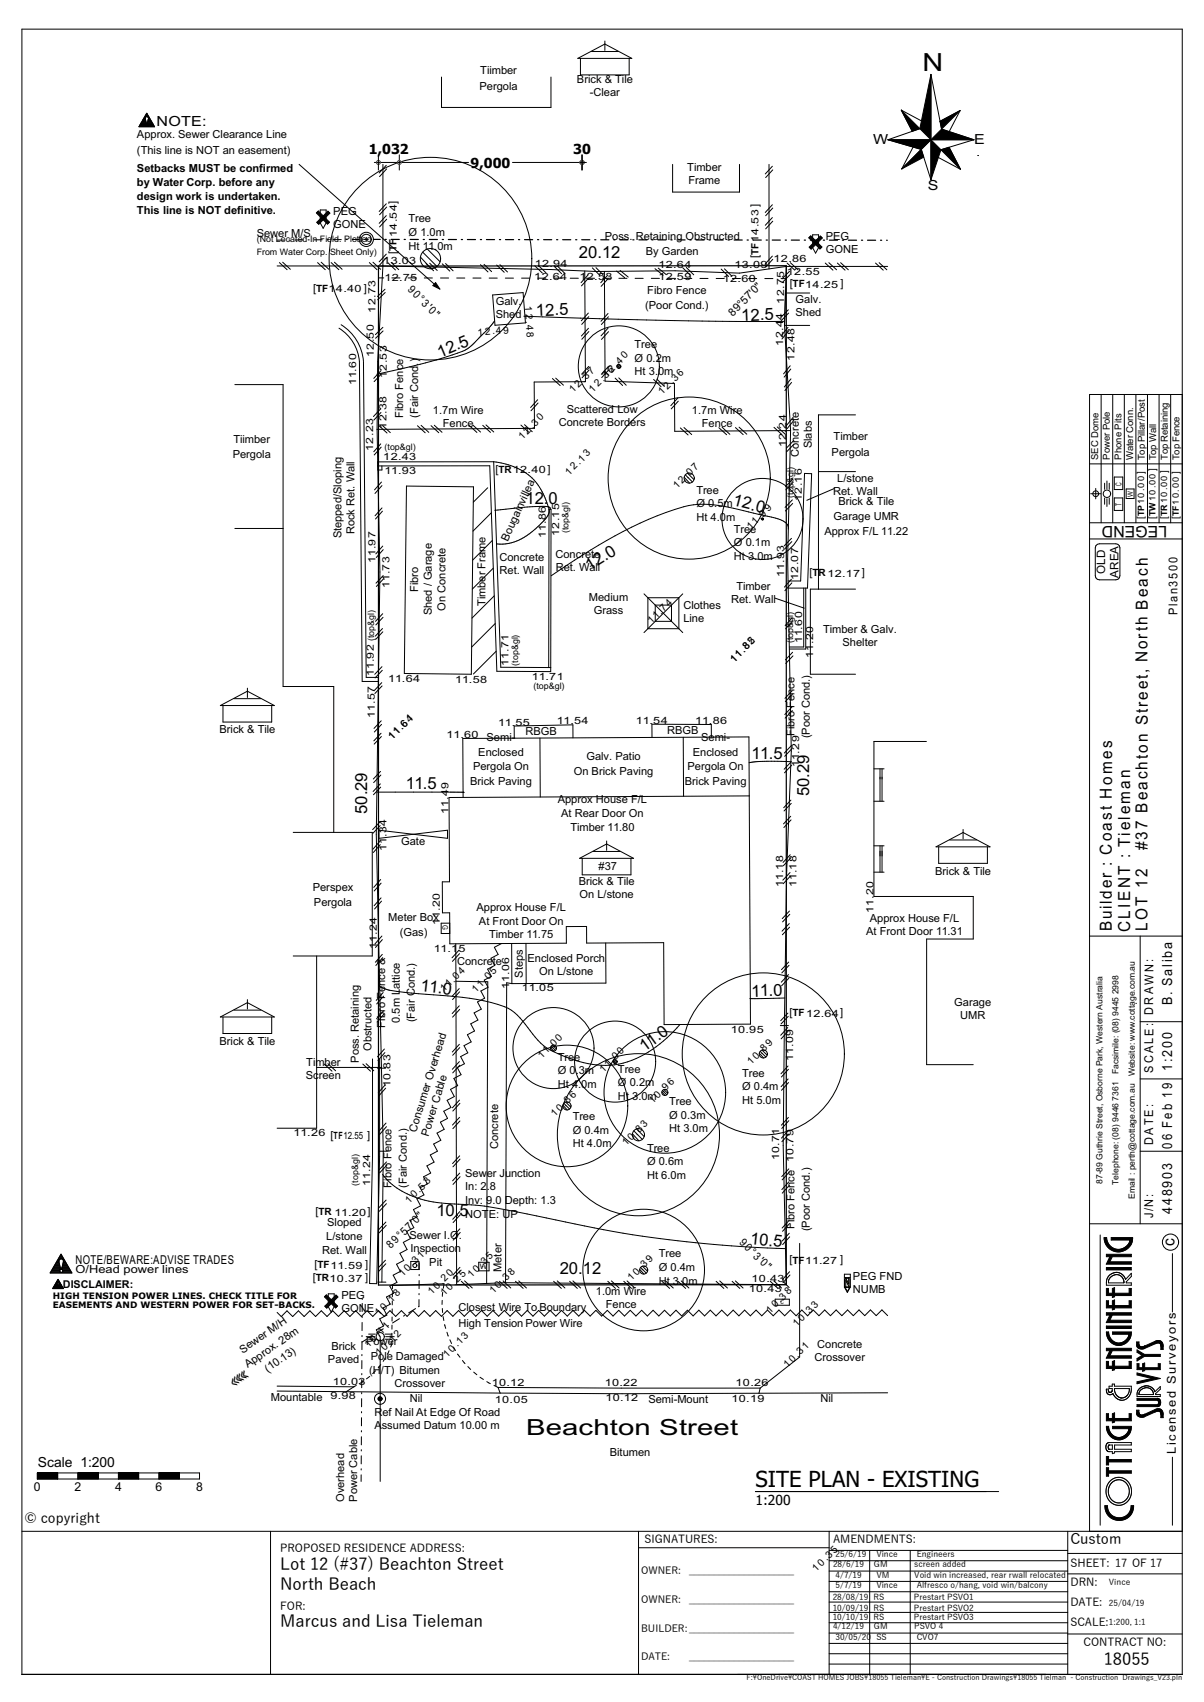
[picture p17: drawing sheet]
<svg xmlns="http://www.w3.org/2000/svg" width="297mm" height="420mm" viewBox="0 0 297 420" stroke-linecap="round" stroke-linejoin="round" font-family="sans-serif">
<defs><g id="words">
<text font-size="6.2" x="227.6" y="17.5">N</text>
<g font-size="5.5">
<text x="129.8" y="354.2">Beachton Street</text>
<text x="186.3" y="366.9">SITE PLAN - EXISTING</text>
</g>
<text font-size="4.6" x="59.5" y="337.9" transform="rotate(145 59.5 337.9)">&gt;&gt;&gt;</text>
<g font-size="4.1">
<text x="142.8" y="63.8">20.12</text>
<text x="132.3" y="78" transform="rotate(-3 132.3 78)">12.5</text>
<text x="183" y="79.2" transform="rotate(-3 183 79.2)">12.5</text>
<text x="108.6" y="88.3" transform="rotate(-23 108.6 88.3)">12.5</text>
<text x="129.6" y="124.5">12.0</text>
<text x="180.6" y="124.6" transform="rotate(14 180.6 124.6)">12.0</text>
<text x="145.4" y="140.8" transform="rotate(-31 145.4 140.8)">12.0</text>
<text x="185.4" y="187.2">11.5</text>
<text x="100.1" y="194.8">11.5</text>
<text x="199.6" y="196.4" transform="rotate(-90 199.6 196.4)">50.29</text>
<text x="90.5" y="200.8" transform="rotate(-90 90.5 200.8)">50.29</text>
<text x="283.1" y="209.8" transform="rotate(-90 283.1 209.8)">#37 Beachton Street, North Beach</text>
<text x="274.3" y="229.9" transform="rotate(-90 274.3 229.9)">Builder : Coast Homes</text>
<text x="278.8" y="230" transform="rotate(-90 278.8 230)">CLIENT : Tieleman</text>
<text x="283.1" y="229.8" transform="rotate(-90 283.1 229.8)">LOT 12</text>
<text x="103.7" y="244.6" transform="rotate(6 103.7 244.6)">11.0</text>
<text x="185.4" y="245.9" transform="rotate(-2 185.4 245.9)">11.0</text>
<text x="159" y="259.5" transform="rotate(-36 159 259.5)">11.0</text>
<text x="107.6" y="300.1" transform="rotate(1 107.6 300.1)">10.5</text>
<text x="185" y="307" transform="rotate(6 185 307)">10.5</text>
<text x="289.7" y="307.6" transform="rotate(-90 289.7 307.6)">c</text>
<text x="138.1" y="314.4">20.12</text>
<text x="69.1" y="387.5">Lot 12 (#37) Beachton Street</text>
<text x="69.1" y="392.4">North Beach</text>
<text x="69.1" y="401.6">Marcus and Lisa Tieleman</text>
<text x="272.3" y="411">18055</text>
</g>
<text font-size="3.9" x="287.9" y="129.8" transform="rotate(180 287.9 129.8)">LEGEND</text>
<text font-size="3.6" x="264" y="381">Custom</text>
<g font-size="3.4">
<text x="38.6" y="31">NOTE:</text>
<text x="215.4" y="35.6">W</text>
<text x="240.3" y="35.6">E</text>
<text x="91" y="38">1,032</text>
<text x="116.1" y="41.3">9,000</text>
<text x="141.4" y="38">30</text>
<text x="228.8" y="46.9">S</text>
<text x="289.2" y="248.1" transform="rotate(-90 289.2 248.1)">B . Saliba</text>
<text x="289.2" y="264.2" transform="rotate(-90 289.2 264.2)">1:200</text>
<text x="289.2" y="283.5" transform="rotate(-90 289.2 283.5)">06 Feb 19</text>
<text x="289.2" y="299.7" transform="rotate(-90 289.2 299.7)">448903</text>
<text x="9.4" y="361.9">Scale 1:200</text>
<text x="186.3" y="371.5">1:200</text>
<text x="6" y="375.8">© copyright</text>
</g>
<g font-size="3">
<text x="290.5" y="151.8" transform="rotate(-90 290.5 151.8)">Plan3500</text>
<text x="284.5" y="250.5" transform="rotate(-90 284.5 250.5)">D R A W N :</text>
<text x="284.5" y="264.7" transform="rotate(-90 284.5 264.7)">S C A L E :</text>
<text x="284.5" y="282.4" transform="rotate(-90 284.5 282.4)">DATE:</text>
<text x="284.5" y="300.5" transform="rotate(-90 284.5 300.5)">J/N :</text>
<text x="18.6" y="311.8">NOTE/BEWARE:ADVISE TRADES</text>
<text x="290" y="358.8" transform="rotate(-90 290 358.8)">Licensed Surveyors</text>
<text x="8.4" y="368">0</text>
<text x="18.4" y="368">2</text>
<text x="28.4" y="368">4</text>
<text x="38.4" y="368">6</text>
<text x="48.4" y="368">8</text>
</g>
<g font-size="2.9">
<text x="272.6" y="141.6" transform="rotate(-90 272.6 141.6)">OLD</text>
<text x="275.9" y="142.5" transform="rotate(-90 275.9 142.5)">AREA</text>
</g>
<g font-size="2.7">
<text x="118.3" y="22.1">Pergola</text>
<text x="118.5" y="18.4">Tiimber</text>
<text x="142.3" y="20.4">Brick &amp; Tile</text>
<text x="145.5" y="23.6">-Clear</text>
<text x="33.8" y="34.1">Approx. Sewer Clearance Line</text>
<text x="33.8" y="37.9">(This line is NOT an easement)</text>
<text x="33.8" y="42.4">Setbacks MUST be confirmed</text>
<text x="33.8" y="45.9">by Water Corp. before any</text>
<text x="169.5" y="42.3">Timber</text>
<text x="169.8" y="45.4">Frame</text>
<text x="33.8" y="49.3">design work is undertaken.</text>
<text x="33.8" y="52.8">This line is NOT definitive.</text>
<text x="82.2" y="53.1">PEG</text>
<text x="63.3" y="58.4">Sewer M/S</text>
<text x="82.2" y="56.3">GONE</text>
<text x="100.8" y="54.8">Tree</text>
<text x="100.8" y="58.2">Ø 1.0m</text>
<text x="149.2" y="59.2">Poss. Retaining Obstructed</text>
<text x="203.7" y="59.2">PEG</text>
<text x="97.8" y="62.7" transform="rotate(-90 97.8 62.7)">[TF</text>
<text x="100.8" y="61.6">Ht 11.0m</text>
<text x="159.3" y="63">By Garden</text>
<text x="187.1" y="63.7" transform="rotate(-90 187.1 63.7)">[TF14.53 ]</text>
<text x="203.7" y="62.4">GONE</text>
<text x="77.3" y="72">[TF14.40 ]</text>
<text x="100.4" y="71.6" transform="rotate(45 100.4 71.6)">90°3'0&quot;</text>
<text x="194.8" y="70.9">[TF14.25 ]</text>
<text x="122.3" y="75.4">Galv.</text>
<text x="159.1" y="76.2">(Poor Cond.)</text>
<text x="159.7" y="72.4">Fibro Fence</text>
<text x="196.2" y="74.8">Galv.</text>
<text x="122.3" y="78.6">Shed</text>
<text x="180.8" y="78.1" transform="rotate(-45 180.8 78.1)">89°57'0&quot;</text>
<text x="196.3" y="78">Shed</text>
<text x="156.5" y="85.9">Tree</text>
<text x="156.5" y="89.3">Ø 0.2m</text>
<text x="156.5" y="92.6">Ht 3.0m</text>
<text x="139.8" y="101.9">Scattered Low</text>
<text x="99.4" y="103.1" transform="rotate(-90 99.4 103.1)">Fibro Fence</text>
<text x="103.2" y="103.1" transform="rotate(-90 103.2 103.1)">(Fair Cond.)</text>
<text x="106.8" y="102.3">1.7m Wire</text>
<text x="109.2" y="105.4">Fence</text>
<text x="137.8" y="105.1">Concrete Borders</text>
<text x="170.7" y="102.3">1.7m Wire</text>
<text x="173.1" y="105.4">Fence</text>
<text x="57.4" y="112.9">Pergola</text>
<text x="57.6" y="109.2">Tiimber</text>
<text x="197.1" y="112.8" transform="rotate(-90 197.1 112.8)">Concrete</text>
<text x="200.3" y="110.7" transform="rotate(-90 200.3 110.7)">Slabs</text>
<text x="205.1" y="112.4">Pergola</text>
<text x="205.6" y="108.7">Timber</text>
<text x="122.2" y="116.7">[TR12.40]</text>
<text x="206.5" y="118.9">L/stone</text>
<text x="171.8" y="121.8">Tree</text>
<text x="171.8" y="125.2">Ø 0.5m</text>
<text x="205.5" y="122">Ret. Wall</text>
<text x="206.8" y="124.7">Brick &amp; Tile</text>
<text x="87.4" y="131.9" transform="rotate(-90 87.4 131.9)">Rock Ret. Wall</text>
<text x="171.8" y="128.5">Ht 4.0m</text>
<text x="181" y="131.4">Tree</text>
<text x="203.3" y="132">Approx F/L 11.22</text>
<text x="205.6" y="128.3">Garage UMR</text>
<text x="84.3" y="132.9" transform="rotate(-90 84.3 132.9)">Stepped/Sloping</text>
<text x="125.3" y="133.6" transform="rotate(-66 125.3 133.6)">Bougainvillea</text>
<text x="137" y="137.8">Concrete</text>
<text x="181" y="134.8">Ø 0.1m</text>
<text x="123.2" y="138.5">Concrete</text>
<text x="123.2" y="141.7">Ret. Wall</text>
<text x="137.1" y="141">Ret. Wall</text>
<text x="181" y="138.2">Ht 3.0m</text>
<text x="199.7" y="142">[TR12.17]</text>
<text x="103.1" y="146.1" transform="rotate(-90 103.1 146.1)">Fibro</text>
<text x="119.8" y="149.6" transform="rotate(-90 119.8 149.6)">Timber Frame</text>
<text x="145.2" y="148.4">Medium</text>
<text x="180.3" y="148.8">Ret. Wall</text>
<text x="181.6" y="145.7">Timber</text>
<text x="106.5" y="151.9" transform="rotate(-90 106.5 151.9)">Shed / Garage</text>
<text x="109.9" y="150.7" transform="rotate(-90 109.9 150.7)">On Concrete</text>
<text x="146.5" y="151.5">Grass</text>
<text x="168.6" y="150.3">Clothes</text>
<text x="168.6" y="153.5">Line</text>
<text x="203.1" y="156.1">Timber &amp; Galv.</text>
<text x="207.8" y="159.3">Shelter</text>
<text x="54.1" y="180.9">Brick &amp; Tile</text>
<text x="120" y="182.9">Semi-</text>
<text x="129.6" y="181.5">RBGB</text>
<text x="164.5" y="181.2">RBGB</text>
<text x="173" y="182.9">Semi-</text>
<text x="196" y="181.7" transform="rotate(-90 196 181.7)">Fibro Fence</text>
<text x="199.7" y="182.2" transform="rotate(-90 199.7 182.2)">(Poor Cond.)</text>
<text x="116.7" y="190.1">Pergola On</text>
<text x="118" y="186.5">Enclosed</text>
<text x="141.5" y="191.3">On Brick Paving</text>
<text x="144.6" y="187.5">Galv. Patio</text>
<text x="169.6" y="190.1">Pergola On</text>
<text x="170.9" y="186.5">Enclosed</text>
<text x="116" y="193.8">Brick Paving</text>
<text x="168.9" y="193.8">Brick Paving</text>
<text x="137.6" y="198.3">Approx House F/L</text>
<text x="138.4" y="201.6">At Rear Door On</text>
<text x="99" y="208.5">Gate</text>
<text x="140.7" y="205">Timber 11.80</text>
<text x="147.7" y="214.8">#37</text>
<text x="230.7" y="215.8">Brick &amp; Tile</text>
<text x="77.2" y="220">Perspex</text>
<text x="142.8" y="218.3">Brick &amp; Tile</text>
<text x="142.9" y="221.5">On L/stone</text>
<text x="77.5" y="223.7">Pergola</text>
<text x="95.8" y="227.2">Meter Box</text>
<text x="117.6" y="224.8">Approx House F/L</text>
<text x="214.6" y="227.6">Approx House F/L</text>
<text x="98.6" y="231">(Gas)</text>
<text x="118.1" y="228.2">At Front Door On</text>
<text x="120.7" y="231.5">Timber 11.75</text>
<text x="213.7" y="230.8">At Front Door 11.31</text>
<text x="112.8" y="238.2">Concrete</text>
<text x="130.1" y="237.5">Enclosed Porch</text>
<text x="129" y="241.2" transform="rotate(-90 129 241.2)">Steps</text>
<text x="133" y="240.6">On L/stone</text>
<text x="194.8" y="250.8">[TF12.64]</text>
<text x="235.4" y="248.2">Garage</text>
<text x="236.8" y="251.4">UMR</text>
<text x="280.4" y="248" transform="rotate(-90 280.4 248)">.</text>
<text x="54.1" y="257.8">Brick &amp; Tile</text>
<text x="95" y="253.6" transform="rotate(-90 95 253.6)">Fibro Fence &amp;</text>
<text x="98.6" y="252.4" transform="rotate(-90 98.6 252.4)">0.5m Lattice</text>
<text x="102.3" y="252.3" transform="rotate(-90 102.3 252.3)">(Fair Cond.)</text>
<text x="75.6" y="263">Timber</text>
<text x="88.5" y="262.3" transform="rotate(-90 88.5 262.3)">Poss. Retaining</text>
<text x="91.7" y="259.4" transform="rotate(-90 91.7 259.4)">Obstructed</text>
<text x="137.6" y="261.7">Tree</text>
<text x="75.4" y="266.2">Screen</text>
<text x="137.6" y="265.1">Ø 0.3m</text>
<text x="137.6" y="268.5">Ht 4.0m</text>
<text x="152.4" y="264.7">Tree</text>
<text x="152.4" y="268.1">Ø 0.2m</text>
<text x="183.1" y="265.7">Tree</text>
<text x="183.1" y="269.1">Ø 0.4m</text>
<text x="152.4" y="271.5">Ht 3.0m</text>
<text x="165.1" y="272.7">Tree</text>
<text x="183.1" y="272.5">Ht 5.0m</text>
<text x="102.6" y="279.5" transform="rotate(-73 102.6 279.5)">Consumer Overhead</text>
<text x="105.7" y="280.5" transform="rotate(-73 105.7 280.5)">Power Cable</text>
<text x="141.3" y="276.4">Tree</text>
<text x="141.3" y="279.7">Ø 0.4m</text>
<text x="165.1" y="276.1">Ø 0.3m</text>
<text x="165.1" y="279.4">Ht 3.0m</text>
<text x="122.9" y="283.6" transform="rotate(-90 122.9 283.6)">Concrete</text>
<text x="141.3" y="283.1">Ht 4.0m</text>
<text x="159.6" y="284.2">Tree</text>
<text x="159.6" y="287.6">Ø 0.6m</text>
<text x="96.6" y="293.1" transform="rotate(-90 96.6 293.1)">Fibro Fence</text>
<text x="100.3" y="293.1" transform="rotate(-90 100.3 293.1)">(Fair Cond.)</text>
<text x="114.7" y="290.3">Sewer Junction</text>
<text x="114.7" y="293.8">In: 2.8</text>
<text x="159.6" y="290.9">Ht 6.0m</text>
<text x="77.8" y="299.7">[TR 11.20]</text>
<text x="114.7" y="297.2">Inv: 9.0 Depth: 1.3</text>
<text x="80.5" y="306">L/stone</text>
<text x="80.7" y="302.6">Sloped</text>
<text x="101" y="305.7">Sewer I.O.</text>
<text x="114.7" y="300.6">NOTE: UP</text>
<text x="196" y="303.3" transform="rotate(-90 196 303.3)">Fibro Fence</text>
<text x="199.7" y="303.8" transform="rotate(-90 199.7 303.8)">(Poor Cond.)</text>
<text x="79.5" y="309.3">Ret. Wall</text>
<text x="96.4" y="308.3" transform="rotate(-45 96.4 308.3)">89°57'0&quot;</text>
<text x="101.3" y="309.1">Inspection</text>
<text x="162.5" y="310.2">Tree</text>
<text x="182.2" y="306.7" transform="rotate(45 182.2 306.7)">90°3'0&quot;</text>
<text x="194.8" y="311.8">[TF11.27 ]</text>
<text x="15.5" y="317.8">DISCLAIMER:</text>
<text x="18.6" y="314.1">O/Head power lines</text>
<text x="77.2" y="316.2">[TR10.37 ]</text>
<text x="77.6" y="312.9">[TF11.59 ]</text>
<text x="105.9" y="312.4">Pit</text>
<text x="123.7" y="313.9" transform="rotate(-90 123.7 313.9)">Meter</text>
<text x="162.5" y="313.6">Ø 0.4m</text>
<text x="162.5" y="317">Ht 3.0m</text>
<text x="210.4" y="315.8">PEG FND</text>
<text x="84.2" y="320.5">PEG</text>
<text x="84.2" y="323.7">GONE</text>
<text x="113.1" y="323.6">Closest Wire To Boundary</text>
<text x="147" y="319.5">1.0m Wire</text>
<text x="149.4" y="322.7">Fence</text>
<text x="210.4" y="319">NUMB</text>
<text x="113.1" y="327.4">High Tension Power Wire</text>
<text x="59.9" y="334" transform="rotate(-35 59.9 334)">Sewer M/H</text>
<text x="81.7" y="333.2">Brick</text>
<text x="90.4" y="331.8">Power</text>
<text x="91.5" y="335.5">Pole Damaged</text>
<text x="200.9" y="335.9">Crossover</text>
<text x="201.6" y="332.7">Concrete</text>
<text x="61.1" y="337.6" transform="rotate(-35 61.1 337.6)">Approx. 28m</text>
<text x="66" y="338.7" transform="rotate(-35 66 338.7)">(10.13)</text>
<text x="80.9" y="336.3">Paved</text>
<text x="91.1" y="339.1">(H</text>
<text x="94" y="339.1">/T) Bitumen</text>
<text x="66.8" y="345.6">Mountable</text>
<text x="97.3" y="342.3">Crossover</text>
<text x="101.1" y="345.9">Nil</text>
<text x="159.9" y="346.3">Semi-Mount</text>
<text x="202.4" y="345.9">Nil</text>
<text x="92.3" y="349.4">Ref Nail At Edge Of Road</text>
<text x="92.3" y="352.6">Assumed Datum 10.00 m</text>
<text x="150.4" y="359.3">Bitumen</text>
<text x="84.9" y="370.6" transform="rotate(-90 84.9 370.6)">Overhead</text>
<text x="88.1" y="370.6" transform="rotate(-90 88.1 370.6)">Power Cable</text>
<text x="69.1" y="383">PROPOSED RESIDENCE ADDRESS:</text>
<text x="159" y="380.8">SIGNATURES:</text>
<text x="205.5" y="380.7">AMENDMENTS:</text>
<text x="264" y="386.8">SHEET: 17 OF 17</text>
<text x="264" y="391.3">DRN:</text>
<text x="69.1" y="397.2">FOR:</text>
<text x="264" y="401.2">SCALE:</text>
<text x="264" y="396.2">DATE:</text>
<text x="267.3" y="406.2">CONTRACT NO:</text>
</g>
<g font-size="2.5">
<text x="97.9" y="58.5" transform="rotate(-90 97.9 58.5)">14.54]</text>
<text x="94.5" y="65.2">13.03</text>
<text x="131.9" y="65.8">12.94</text>
<text x="190.8" y="64.7">12.86</text>
<text x="94.8" y="69.3">12.75</text>
<text x="131.8" y="69.1">12.64</text>
<text x="143" y="69.1">12.53</text>
<text x="162.4" y="69">12.59</text>
<text x="162.4" y="66.1">12.64</text>
<text x="178.3" y="69.5">12.60</text>
<text x="181.2" y="66.2">13.09</text>
<text x="194.1" y="67.9">12.55</text>
<text x="92.6" y="77.2" transform="rotate(-90 92.6 77.2)">12.73</text>
<text x="129.5" y="75.6" transform="rotate(87 129.5 75.6)">1 2 .4 8</text>
<text x="193.5" y="74.9" transform="rotate(-90 193.5 74.9)">12.75</text>
<text x="117.8" y="82.8" transform="rotate(-4 117.8 82.8)">1 2 .4 9</text>
<text x="92.2" y="88.1" transform="rotate(-90 92.2 88.1)">12.50</text>
<text x="193.2" y="85.3" transform="rotate(-90 193.2 85.3)">12.44</text>
<text x="196" y="89" transform="rotate(-90 196 89)">12.48</text>
<text x="87.8" y="95.1" transform="rotate(-90 87.8 95.1)">11.60</text>
<text x="95.5" y="93.3" transform="rotate(-90 95.5 93.3)">12.53</text>
<text x="149.7" y="93.2" transform="rotate(-45 149.7 93.2)">1 2 .4 0</text>
<text x="141.4" y="97" transform="rotate(-45 141.4 97)">1 2 .3 7</text>
<text x="146.3" y="96.9" transform="rotate(-45 146.3 96.9)">1 2 .3 6</text>
<text x="163.4" y="97.4" transform="rotate(-45 163.4 97.4)">1 2 .3 6</text>
<text x="95.3" y="105.8" transform="rotate(-90 95.3 105.8)">12.38</text>
<text x="92.1" y="111.3" transform="rotate(-90 92.1 111.3)">12.23</text>
<text x="94.6" y="113.4">12.43</text>
<text x="128.8" y="108.5" transform="rotate(-45 128.8 108.5)">1 2 .3 0</text>
<text x="193.9" y="110.4" transform="rotate(-90 193.9 110.4)">12.24</text>
<text x="94.8" y="117">11.93</text>
<text x="140.4" y="117.4" transform="rotate(-45 140.4 117.4)">1 2 .1 3</text>
<text x="167" y="120.8" transform="rotate(-45 167 120.8)">1 2 .0 7</text>
<text x="197.8" y="123.7" transform="rotate(-90 197.8 123.7)">12.16</text>
<text x="185.2" y="130.8" transform="rotate(-45 185.2 130.8)">11.9 9</text>
<text x="134.7" y="132.7" transform="rotate(-90 134.7 132.7)">11.86</text>
<text x="137.9" y="132.3" transform="rotate(-90 137.9 132.3)">12.15</text>
<text x="92.6" y="139" transform="rotate(-90 92.6 139)">11.97</text>
<text x="193.4" y="142.3" transform="rotate(-90 193.4 142.3)">11.93</text>
<text x="196.9" y="143.2" transform="rotate(-90 196.9 143.2)">12.07</text>
<text x="96.1" y="145.1" transform="rotate(-90 96.1 145.1)">11.73</text>
<text x="160.7" y="154" transform="rotate(-45 160.7 154)">11.7 4</text>
<text x="197.9" y="158.8" transform="rotate(-90 197.9 158.8)">11.60</text>
<text x="92.2" y="166.9" transform="rotate(-90 92.2 166.9)">11.92</text>
<text x="125.5" y="164.3" transform="rotate(-90 125.5 164.3)">11.71</text>
<text x="131.2" y="167.8">11.71</text>
<text x="181.1" y="163.6" transform="rotate(-45 181.1 163.6)">11.8 2</text>
<text x="181.2" y="163.5" transform="rotate(-45 181.2 163.5)">11.8 5</text>
<text x="200.6" y="162.3" transform="rotate(-90 200.6 162.3)">11.20</text>
<text x="95.8" y="168.4">11.64</text>
<text x="112.3" y="168.6">11.58</text>
<text x="92.5" y="177.1" transform="rotate(-90 92.5 177.1)">11.57</text>
<text x="122.9" y="179">11.55</text>
<text x="137.3" y="178.7">11.54</text>
<text x="156.8" y="178.6">11.54</text>
<text x="171.5" y="178.7">11.86</text>
<text x="96.7" y="182.7" transform="rotate(-45 96.7 182.7)">11 .6 4</text>
<text x="96.8" y="182.6" transform="rotate(-45 96.8 182.6)">11.6 1</text>
<text x="110.2" y="182.1">11.60</text>
<text x="197.1" y="189.4" transform="rotate(-90 197.1 189.4)">11.29</text>
<text x="110.6" y="200.8" transform="rotate(-90 110.6 200.8)">11.49</text>
<text x="95.3" y="209.9" transform="rotate(-90 95.3 209.9)">11.34</text>
<text x="193.2" y="218.9" transform="rotate(-90 193.2 218.9)">11.18</text>
<text x="196.5" y="218.9" transform="rotate(-90 196.5 218.9)">11.18</text>
<text x="215.4" y="225.2" transform="rotate(-90 215.4 225.2)">11.20</text>
<text x="108.5" y="228.2" transform="rotate(-90 108.5 228.2)">11.20</text>
<text x="93" y="234.1" transform="rotate(-90 93 234.1)">11.24</text>
<text x="107" y="234.9">11.15</text>
<text x="109.6" y="244.9" transform="rotate(-45 109.6 244.9)">11.0 4</text>
<text x="117.4" y="245" transform="rotate(-45 117.4 245)">11.0 5</text>
<text x="125.6" y="244" transform="rotate(-90 125.6 244)">11.06</text>
<text x="128.7" y="244.6">11.05</text>
<text x="180.3" y="255">10.95</text>
<text x="133.6" y="261.4" transform="rotate(-45 133.6 261.4)">11.0 0</text>
<text x="185.3" y="262.9" transform="rotate(-45 185.3 262.9)">1 0 .8 9</text>
<text x="195.7" y="261.8" transform="rotate(-90 195.7 261.8)">11.09</text>
<text x="96.3" y="268.3" transform="rotate(-90 96.3 268.3)">10.83</text>
<text x="148.8" y="264.7" transform="rotate(-45 148.8 264.7)">11.0 0</text>
<text x="136.9" y="275.7" transform="rotate(-45 136.9 275.7)">1 0 .8 6</text>
<text x="161" y="272.4" transform="rotate(-45 161 272.4)">1 0 .9 6</text>
<text x="72.4" y="280.4">11.26 [TF</text>
<text x="84.7" y="281.1">12.55 ]</text>
<text x="154.5" y="282.8" transform="rotate(-45 154.5 282.8)">1 0 .8 3</text>
<text x="192.2" y="286.4" transform="rotate(-90 192.2 286.4)">10.71</text>
<text x="195.7" y="286.8" transform="rotate(-90 195.7 286.8)">10.79</text>
<text x="91.3" y="292.7" transform="rotate(-90 91.3 292.7)">11.24</text>
<text x="100.9" y="297" transform="rotate(-45 100.9 297)">1 0 .5 3</text>
<text x="99.3" y="315.1" transform="rotate(-45 99.3 315.1)">1 0 .3 1</text>
<text x="116.3" y="315.4" transform="rotate(-45 116.3 315.4)">1 0 .3 5</text>
<text x="155.8" y="316.2" transform="rotate(-45 155.8 316.2)">1 0 .3 9</text>
<text x="185.4" y="316.3">10.43</text>
<text x="106.5" y="319.6" transform="rotate(-45 106.5 319.6)">1 0 .2 0</text>
<text x="109.6" y="319.8" transform="rotate(-45 109.6 319.8)">1 0 .2 5</text>
<text x="121.7" y="319.3" transform="rotate(-45 121.7 319.3)">1 0 .3 8</text>
<text x="184.7" y="318.9">10.43</text>
<text x="93.4" y="324.7" transform="rotate(-45 93.4 324.7)">1 0 .1 8</text>
<text x="190" y="324.2" transform="rotate(-45 190 324.2)">1 0 .3 8</text>
<text x="196.5" y="327.5" transform="rotate(-45 196.5 327.5)">1 0 .3 3</text>
<text x="90.9" y="332.6" transform="rotate(-45 90.9 332.6)">1 0 .11</text>
<text x="93.6" y="334.6" transform="rotate(-45 93.6 334.6)">1 0 .1 2</text>
<text x="110.3" y="335.1" transform="rotate(-45 110.3 335.1)">1 0 .1 3</text>
<text x="82.1" y="341.8">10.03</text>
<text x="194.3" y="337.7" transform="rotate(-45 194.3 337.7)">1 0 .3 1</text>
<text x="81.5" y="345.3">9.98</text>
<text x="121.3" y="342">10.12</text>
<text x="122.1" y="346.1">10.05</text>
<text x="149.2" y="342">10.22</text>
<text x="149.3" y="345.8">10.12</text>
<text x="180.4" y="345.9">10.19</text>
<text x="181.4" y="342.1">10.26</text>
<text x="158.2" y="388.3">OWNER:</text>
<text x="170" y="388.3">_____________________</text>
<text x="201.4" y="387.9" transform="rotate(-45 201.4 387.9)">1 0 .3 5</text>
<text x="158.2" y="395.6">OWNER:</text>
<text x="170" y="395.6">_____________________</text>
<text x="158.2" y="402.6">BUILDER:_____________________</text>
<text x="158.2" y="409.7">DATE:</text>
<text x="170" y="409.7">_____________________</text>
</g>
<g font-size="2.4">
<text x="270.9" y="113.5" transform="rotate(-90 270.9 113.5)">SEC Dome</text>
<text x="273.8" y="113.4" transform="rotate(-90 273.8 113.4)">Power Pole</text>
<text x="276.6" y="113.4" transform="rotate(-90 276.6 113.4)">Phone Pits</text>
<text x="279.5" y="113.6" transform="rotate(-90 279.5 113.6)">Water Conn.</text>
<text x="282.4" y="113.6" transform="rotate(-90 282.4 113.6)">Top Pillar/Post</text>
<text x="285.2" y="113.6" transform="rotate(-90 285.2 113.6)">Top Wall</text>
<text x="288.1" y="113.6" transform="rotate(-90 288.1 113.6)">Top Retaining</text>
<text x="290.9" y="113.6" transform="rotate(-90 290.9 113.6)">Top Fence</text>
<text x="282.2" y="128" transform="rotate(-90 282.2 128)">[TP10.00 ]</text>
<text x="285" y="128" transform="rotate(-90 285 128)">[TW10.00 ]</text>
<text x="287.9" y="128" transform="rotate(-90 287.9 128)">[TR10.00 ]</text>
<text x="290.8" y="128" transform="rotate(-90 290.8 128)">[TF10.00 ]</text>
</g>
<g font-size="2.2">
<text x="63.3" y="59.8">(Not Located In Field. Plotted</text>
<text x="63.3" y="62.8">From Water Corp. Sheet Only)</text>
<text x="94.9" y="111">(top&amp;gl)</text>
<text x="195.8" y="122.9" transform="rotate(-90 195.8 122.9)">(top&amp;gl)</text>
<text x="140.2" y="131.6" transform="rotate(-90 140.2 131.6)">(top&amp;gl)</text>
<text x="92.3" y="158.2" transform="rotate(-90 92.3 158.2)">(top&amp;gl)</text>
<text x="195.7" y="158.8" transform="rotate(-90 195.7 158.8)">(top&amp;gl)</text>
<text x="127.8" y="164.3" transform="rotate(-90 127.8 164.3)">(top&amp;gl)</text>
<text x="131.6" y="170">(top&amp;gl)</text>
<text x="88.3" y="292.5" transform="rotate(-90 88.3 292.5)">(top&amp;gl)</text>
<text x="13" y="320.5">HIGH TENSION POWER LINES. CHECK TITLE FOR</text>
<text x="13" y="322.8">EASEMENTS AND WESTERN POWER FOR SET-BACKS.</text>
</g>
<g font-size="2.1">
<text x="275.9" y="265.1" transform="rotate(-90 275.9 265.1)">Facsimile: (08) 9445 2998</text>
<text x="279.9" y="265.6" transform="rotate(-90 279.9 265.6)">Website: www.cottage.com.au</text>
<text x="271.9" y="292.2" transform="rotate(-90 271.9 292.2)">87-89 Guthrie Street, Osborne Park, Western Australia</text>
<text x="275.9" y="292.4" transform="rotate(-90 275.9 292.4)">Telephone: (08) 9446 7361</text>
<text x="279.9" y="295.9" transform="rotate(-90 279.9 295.9)">Email : perth@cottage.com.au</text>
<text x="205.5" y="386.7">28/6/19</text>
<text x="206.1" y="384.2">25/6/19</text>
<text x="206.1" y="389.3">4/7/19</text>
<text x="215.6" y="386.7">GM</text>
<text x="216.2" y="384.2">Vince</text>
<text x="216.2" y="389.3">VM</text>
<text x="225.5" y="386.7">screen added</text>
<text x="225.5" y="389.3">Void win increased, rear rwall relocated</text>
<text x="226.1" y="384.2">Engineers</text>
<text x="205.4" y="394.8">28/08/19</text>
<text x="206.1" y="391.8">5/7/19</text>
<text x="215.5" y="394.8">RS</text>
<text x="216.2" y="391.8">Vince</text>
<text x="225.4" y="394.8">Prestart PSVO1</text>
<text x="226.1" y="391.8">Alfresco o/hang, void win/balcony</text>
<text x="273.5" y="391.2">Vince</text>
<text x="205.4" y="397.5">10/09/19</text>
<text x="205.4" y="399.9">10/10/19</text>
<text x="215.5" y="397.5">RS</text>
<text x="215.5" y="399.9">RS</text>
<text x="225.4" y="397.5">Prestart PSVO2</text>
<text x="225.4" y="399.9">Prestart PSVO3</text>
<text x="273.5" y="396.3">25/04/19</text>
<text x="273.5" y="401">1:200, 1:1</text>
<text x="205.5" y="402">4/12/19</text>
<text x="206.1" y="404.6">30/05/20</text>
<text x="215.6" y="402">GM</text>
<text x="216.2" y="404.6">SS</text>
<text x="225.5" y="402">PSVO 4</text>
<text x="226.1" y="404.6">CVO7</text>
</g>
<g font-size="2">
<text x="276.6" y="119.9" transform="rotate(-90 276.6 119.9)">C</text>
<text x="276.6" y="124.9" transform="rotate(-90 276.6 124.9)">T</text>
</g>
<g font-size="1.9">
<text x="109.2" y="228.3" transform="rotate(90 109.2 228.3)">G</text>
<text x="118.4" y="313.2">W</text>
</g>
<text font-size="1.8" x="184.2" y="414.5">F:\OneDrive\COAST HOMES JOBS\18055 Tieleman\E - Construction Drawings\18055 Tielman - Construction Drawings_V23.pln</text>
<text font-size="1.7" x="279.4" y="122.8" transform="rotate(-90 279.4 122.8)">W</text>
<text font-size="1.5" x="192.5" y="321.8">C</text>
</g></defs>
<g fill="none" stroke="#000" stroke-width=".25">
<path d="M5.4 7.2h286.2v406h-286.2zM5.4 377.9h286.2M66.7 377.9v35.3M157.5 377.9v35.3M186.3 368.1h60M204.5 377.9v35.3M263.4 377.9v35.3M157.5 381.9h47M204.5 397.9h58.9M204.5 395.3h58.9M204.5 392.8h58.9M204.5 390.2h58.9"/>
<path d="M204.5 387.7h58.9M204.5 385.1h58.9M204.5 382.6h58.9M214.5 382.6v30.6M224.5 382.6v30.6M263.4 383.3h28.2M263.4 388.4h28.2M204.5 408.1h58.9M204.5 405.5h58.9M204.5 403h58.9M204.5 400.4h58.9M204.5 410.6h58.9"/>
<path d="M263.4 403.2h28.2"/>
</g>
<!-- layer: B1  SITE-(survey) -->
<g fill="#000">
<path d="M229.6 18.4v16.1l-2.7-2.7zM219 34.5h10.6l-2.3 2.4zM222.3 27.2l4.6 4.6-1.9 .6zM229.6 34.5l2.5 2.5-2.5 7.4zM229.6 34.5l2.7-2.6 7.9 2.6zM231.9 29.9l4.9-2.6-4.5 4.6zM222.4 41.7l4.9-4.8 .6 1.9zM232.1 37l2-.7 2.8 5.5zM107.4 69.7l1.1 1.6-1.7-.8z"/>
<path d="M272.9 317.9h.5v1.2h1v-1.1l.5-.3v1.4h3.6v-1.2h.6v1.8h-4.2v.3l-.5 .2v-.5h-1.5z" fill-rule="evenodd"/>
<path d="M272.4 305.4h.6a2.89 2.89 0 0 0 2.6 2.9 2.89 2.89 0 0 0 3.1-2.3h-4.6v-.6h5.3v.2a3.5 3.5 0 0 1-3.6 3.3 3.5 3.5 0 0 1-3.4-3.5z" fill-rule="evenodd"/>
<path d="M272.9 312.8h6.2v.6h-6.2z" fill-rule="evenodd"/>
<path d="M272.9 309.5h6.2v.6h-4.7l-.6 1.3h5.3v.6h-6.2l.9-1.9h-.9z" fill-rule="evenodd"/>
<path d="M272.9 336h.5v1.1h1v-1.1l.5-.3v1.4h3.6v-1.1h.6v1.7h-4.2v.3l-.5 .2v-.5h-1.5z" fill-rule="evenodd"/>
<path d="M272.9 321h.5v1.2h1v-1.2l.5-.2v1.4h3.6v-1.2h.6v1.7h-4.2v.4l-.5 .1v-.5h-1.5z" fill-rule="evenodd"/>
<path d="M272.9 328.7h.6a2.52 2.52 0 0 0 2.2 2.7 2.52 2.52 0 0 0 2.8-2.1h-4v-.6h4.6a3.1 3.1 0 0 1-3.1 3.3 3.1 3.1 0 0 1-3.1-3.3z" fill-rule="evenodd"/>
<path d="M272.9 332.7h6.2v.6h-4.7l-.6 1.3h5.3v.6h-6.2l.9-1.9h-.9z" fill-rule="evenodd"/>
<path d="M272.9 327.2h6.2v.6h-6.2z" fill-rule="evenodd"/>
<path d="M272.9 323.9h6.2v.6h-4.7l-.6 1.3h5.3v.6h-6.2l.9-1.9h-.9z" fill-rule="evenodd"/>
<path d="M280.5 338.8l5.7 1.4-5.7 1.3v-.5l3.6-.8-3.6-.9z" fill-rule="evenodd"/>
<path d="M280.5 336.5h.5v1h.9v-1l.5-.2v1.2h3.3v-1h.5v1.5h-3.8v.2l-.5 .2v-.4h-1.4z" fill-rule="evenodd"/>
<path d="M280.5 333.1l1.8 1.1h3.9v.5h-3.9l-1.8 1.1v-.6l1.2-.7-1.2-.8z" fill-rule="evenodd"/>
<path d="M280.4 331.2h.6l-.1 .5a.78 .78 0 0 0 .5 .7 .78 .78 0 0 0 .9-.2l2.6-1.2a1.28 1.28 0 0 1 1.4-.1 1.28 1.28 0 0 1 .6 1.4v.7h-.5v-.8a.77 .77 0 0 0-.5-.8 .77 .77 0 0 0-.9 .2l-2.7 1.2a1.3 1.3 0 0 1-1.9-.9z" fill-rule="evenodd"/>
<path d="M272.9 348.9h.5v1.1h1v-1.1l.5-.3v1.4h3.6v-1.1h.6v1.7h-4.2v.3l-.5 .2v-.5h-1.5z" fill-rule="evenodd"/>
<path d="M272.9 352h.6a2.52 2.52 0 0 0 2.2 2.7 2.52 2.52 0 0 0 2.8-2.1h-4v-.6h4.6a3.1 3.1 0 0 1-3.1 3.3 3.1 3.1 0 0 1-3.1-3.3z" fill-rule="evenodd"/>
<path d="M280.5 345.1h5a1.04 1.04 0 0 1 .8 1 1.04 1.04 0 0 1-.8 1h-5v-.5h5a.59 .59 0 0 0 .3-.5 .59 .59 0 0 0-.3-.5h-5z" fill-rule="evenodd"/>
<path d="M280.4 348h.6l-.1 .5a.78 .78 0 0 0 .5 .7 .78 .78 0 0 0 .9-.2l2.6-1.2a1.28 1.28 0 0 1 1.4 0 1.28 1.28 0 0 1 .6 1.3v.7h-.5v-.7a.77 .77 0 0 0-.5-.9 .77 .77 0 0 0-.9 .2l-2.7 1.2a1.3 1.3 0 0 1-1.9-.9z" fill-rule="evenodd"/>
<path d="M9.2 363.5h5v1.5h-5z" fill-rule="evenodd"/>
<path d="M19.2 363.5h5v1.5h-5z" fill-rule="evenodd"/>
<path d="M29.2 363.5h5v1.5h-5z" fill-rule="evenodd"/>
<path d="M39.2 363.5h5v1.5h-5z" fill-rule="evenodd"/>
<path d="M272.5 371.5h.7a2.92 2.92 0 0 0 2.9 3.1 2.92 2.92 0 0 0 2.9-3.1h.6a3.5 3.5 0 0 1-3.5 3.7 3.5 3.5 0 0 1-3.6-3.7z" fill-rule="evenodd"/>
<path d="M272.9 362.2h.6v.7h5.6v.6h-5.6v.8h-.6z" fill-rule="evenodd"/>
<path d="M272.9 359.4h.6v.8h5.6v.6h-5.6v.7h-.6z" fill-rule="evenodd"/>
</g>
<!-- layer: B5  SITE-(existing survey) -->
<g fill="none" stroke="#000" stroke-width=".25">
<path d="M121.5 72.8l7.5-.6 .6 7.5-7.5 .6zM144.2 66.9l.2 27.3-12.6 .1v11.4l-38.8 .3M145.1 67.8l-1.8 1.9M145.1 77.3l-1.7 1.9M145.2 68.6l-1.8 2M145.2 78.1l-1.7 2M149.1 67l.2 27.1 17.1 .5v11.8l28.6-.1M149.9 67.9l-1.7 1.9M150 77.4l-1.8 1.9M150 68.8l-1.7 1.9M150.1 78.2l-1.8 1.9M132.6 98.6l-1.7 2"/>
<path d="M132.7 99.4l-1.7 2M136.3 93.4l1.9 1.8M137.1 93.3l1.9 1.8M145.2 81l-1.8 1.9M145.2 90.4l-1.7 1.9M145.3 81.8l-1.8 1.9M145.3 91.3l-1.7 1.9M150 81l-1.7 1.9M150.1 90.5l-1.8 1.9M150.1 81.8l-1.7 2M150.2 91.3l-1.8 1.9M151.7 93.3l1.9 1.8"/>
<path d="M152.2 90.3l.5 .6M152.3 90.1l.7 .7M152.5 89.9l.6 .7M152.6 93.3l1.9 1.8M161.2 93.6l1.9 1.8M162 93.6l1.9 1.8M167.2 98.2l-1.7 1.9M167.3 99l-1.7 1.9M93.2 115l27.6-.1 1.8 50.8h13.2l.1-1M93.6 105.1l1.9 1.8M94.4 105l1.9 1.8M100.3 119.9l16.5 .2-.5 46.3-16.6-.2z"/>
<path d="M103 105.1l1.9 1.7M103.9 105l1.9 1.7M106.3 105l1.9 1.8M107.1 104.9l1.9 1.8M115.7 105l2 1.7M116.6 104.9l1.9 1.7M119.1 105l1.9 1.7M119.9 104.9l1.9 1.7M121.8 113.9l1.7 50.8h12.4M121.8 113.9l-28.6 .1M121.8 113.9a14.4 14.4 0 0 1 12.2 7.9l1.4 3.9M128.5 104.9l1.9 1.7"/>
<path d="M129.4 104.8l1.9 1.7M167.8 105.6l1.9 1.7M168.7 105.5l1.9 1.7M168.8 117.8l1.3 1.4M169.1 117.2l1.7 1.7M169.6 116.8l1.6 1.6M177.3 105.5l1.9 1.8M178.1 105.4l1.9 1.8M181.4 105.5l1.9 1.8M182.3 105.4l1.9 1.8M120.3 120.4l-3.5 3.5M121.2 126.5l-4.5 4.6"/>
<path d="M121.5 133.4l-4.9 4.8M122.2 125.9h.1M135.4 125.7v39M135.4 125.7h.5v39M135.4 125.7a4.5 4.5 0 0 1-2.1 3.6 13.9 13.9 0 0 1-9.7 5l-1.1-.1M135.7 125.7a.68 .68 0 0 0-1-.7 86.1 86.1 0 0 0-12.5 .9M187.8 128l.3 .3M187.9 127.9l.4 .4M188 127.8l.3 .3M121.7 140.2l-5.2 5.2M121.9 147l-5.5 5.5M122.2 153.9l-5.9 5.8"/>
<path d="M158.9 146.5l9.5 9.6M159.8 147.5h7.7v7.6h-7.7zM161.6 149.3h4v4h-4zM168.4 146.5l-9.5 9.6M122.4 160.7l-5.6 5.6M133.2 182.1l.1 14.6M141.3 182.1v-3.2l-14.5 .3 .1 3M168.5 181.9l.1 14.6M175.5 181.9v-3.1l-14.7-.1v3.3M184.8 196.4l-74 .4 .1 20.8h-1.8v7.7h1.8l.1 7.6 28.7-.1v-4.1l5-.1v4.1l19-.1 .1 20.2 21.3-.1-.4-70.8-70.5 .3v14.6M93.5 204.9v2l16.9-2v2zM143 211.8l6.6-3.5 6.7 3.5z"/>
<path d="M143.6 211.8v4.1h12v-4.1M146.3 210.1h6.7M149.6 207.5v2.3M110.9 227.8h-2.1v2.6h2.1M112.4 232.9l.1 9.2M113.3 234.4l-1.8 2M113.4 235.3l-1.8 1.9M123.7 232.8l-1.8 1 1 1.7-1.8 1 .9 1.7-1.7 1 .9 1.7-1.7 1 .9 1.7-1.8 1 1 1.7-1.8 1 .9 1.7-1.7 .9 .9 1.8-1.8 .9 1 1.8-1.8 .9 .9 1.8-1.7 .9 .9 1.8-1.8 .9 1 1.8-1.8 .9 .9 1.8-1.7 .9 .9 1.8-1.8 .9 1 1.8-1.8 .9 .9 1.8-1.7 .9 .9 1.8-1.8 .9 1 1.8-1.8 .9 .9 1.8-1.7 .9 .9 1.8-1.8 .9 1 1.8-1.8 .9 .9 1.8-1.7 .9 .9 1.8-1.8 .9 1 1.8-1.8 .9 .9 1.8-1.7 .9 .9 1.8-1.7 .9 .9 1.8-1.8 .9 1 1.8-1.8 .9 .9 1.7-1.7 1 .9 1.7-1.8 1 1 1.7-1.8 1 .9 1.7-1.7 1 .9 1.7-1.8 1 1 1.7-1.8 1 .9 1.7-1.7 1 .9 1.7-1.8 1 .9 1.6M126.2 232.8l.1 9.9M129.7 232.8l.1 9.9M149.4 232.7l.1 9.9-23.2 .1M112.5 242.1l.1 74.9"/>
<path d="M112.5 242.1l7.8 .2-.3 74.4M113.3 243.9l-1.8 2M113.3 248.2l-1.8 1.9M113.3 257.7l-1.7 1.9M113.4 244.8l-1.8 1.9M113.4 249.1l-1.8 1.9M113.4 258.5l-1.7 1.9M126.3 242.7l-1.3-.2-.3 74M135.8 258.5l.8 .9M136 258.2l1 1M136.3 257.9l.9 1M187.3 259.9l1.1 1.2"/>
<path d="M187.5 259.4l1.4 1.4M188 259.1l1.2 1.3M113.3 262l-1.7 1.9M113.3 271.5l-1.7 1.9M113.4 275.7l-1.8 1.9M113.4 262.9l-1.7 1.9M113.4 272.3l-1.7 1.9M113.5 276.6l-1.8 1.9M138.9 272.8l1 1.1M139.1 272.3l1.4 1.4M139.5 272l1.3 1.2M151.2 261.9l.6 .6"/>
<path d="M151.4 261.7l.7 .7M151.6 261.5l.6 .6M156 279.8l1.6 1.7M156.3 279l2.1 2.2M157 278.6l1.9 1.9M163.3 269.5l.8 .8M163.4 269.1l1.1 1.1M163.8 268.9l.9 .9M113.4 285.2l-1.8 1.9M113.4 289.5l-1.7 1.9M113.4 299l-1.7 1.9M113.5 286l-1.8 1.9"/>
<path d="M113.5 290.4l-1.8 1.9M113.5 299.8l-1.7 1.9M113.4 303.2l-1.7 2M113.5 312.7l-1.8 1.9M113.5 304.1l-1.7 1.9M113.6 313.5l-1.8 2M157.8 313.2l1.1 1.2M158 312.8l1.4 1.4M158.5 312.5l1.2 1.2"/>
<circle cx="152.6" cy="90.4" r="10"/>
<circle cx="152.6" cy="90.4" r=".5"/>
<circle cx="170" cy="118" r="20"/>
<circle cx="170" cy="118" r="1.25"/>
<circle cx="188.1" cy="128.1" r="10"/>
<circle cx="188.1" cy="128.1" r=".25"/>
<circle cx="136.5" cy="258.6" r="10"/>
<circle cx="136.5" cy="258.6" r=".75"/>
<circle cx="139.9" cy="272.9" r="15"/>
<circle cx="139.9" cy="272.9" r="1"/>
<circle cx="151.7" cy="262" r="10"/>
<circle cx="151.7" cy="262" r=".5"/>
<circle cx="164" cy="269.6" r="15"/>
<circle cx="164" cy="269.6" r=".75"/>
<circle cx="188.3" cy="260.1" r="20"/>
<circle cx="188.3" cy="260.1" r="1"/>
<circle cx="157.5" cy="280" r="20"/>
<circle cx="157.5" cy="280" r="1.5"/>
<circle cx="158.8" cy="313.4" r="15"/>
<circle cx="158.8" cy="313.4" r="1"/>
</g>
<!-- layer: B1  SITE-(survey) -->
<g fill="none" stroke="#000" stroke-width=".25">
<path d="M108.9 19v7.5h27v-7.5M142.5 14.4l6.7-3.5 6.7 3.5zM143.2 14.4v4.1h12v-4.1M145.9 12.7h6.6M149.2 10.1v2.3M229.6 18.4v26M229.6 18.4l2.7 13.5 7.9 2.6M229.6 18.4l-2.7 13.4M34.4 31.2h3.6M34.4 31.1h1.6M34.4 30.9h1.6M34.5 30.8h1.5"/>
<path d="M34.6 30.7h1.4M34.6 30.6h3.2M34.7 30.5h3M34.7 30.4h2.9M34.8 30.3h1.3M34.9 30.2h1.1M35 30.1h1.1M35 30h1M35.1 29.9h.9M35.1 29.8h.9M35.2 29.6h.7M35.2 29.5h.7"/>
<path d="M35.3 29.4h.6M35.4 29.3h.4M35.5 29.2h.3M35.5 29.1h.3M35.6 29h.3M35.6 28.9h.3M35.7 28.8h1M35.8 28.7h.8M35.8 29.1v.1M35.8 29.2h.1M35.8 28.6h.8M35.8 29.1h.1"/>
<path d="M35.8 29.2v.1M35.8 29.3l.3 1.1M35.9 29l-.1 .1M35.9 28.9v.1M35.9 28.5h.6M35.9 28.9h.1M36 30.9h.1M36 30.9v.1M36 30.8v.1M36 31h.1M36 28.3h.4M36 30.8h.1"/>
<path d="M36 28.8l-.1 .1M36 31v.1M36 28.2h.4M36 30.7v.1M36 31.1h.1M36.1 30.7h-.1M36.1 31.1h.1M36.1 28.1h.2M36.1 31.1l.1 .1M36.1 30.7h.1M36.1 30.6v.1M36.2 28h.1"/>
<path d="M36.2 28.8h-.2M36.2 30.6h-.1M36.2 31.2h.1M36.2 27.9l1.9 3.4h-3.8zM36.2 30.6h.1M36.2 28.8l.3 .1M36.2 28.8h.1M36.3 30.6h.1M36.3 30.6l.1 .1M36.3 31.2h.1M36.4 30.7h.1M36.4 31.2h-.1"/>
<path d="M36.4 30.3h1.1M36.4 30.2h1.1M36.4 31.1v.1M36.4 30.7h1.4M36.4 30.1h1M36.4 30.7l.1 .1M36.4 31.1h.1M36.5 31.1h1.5M36.5 30h.9M36.5 31.1h-.1M36.5 29.9h.8M36.5 31v.1"/>
<path d="M36.5 30.8h1.3M36.5 29.8h.7M36.5 30.9h1.4M36.5 30.8h.1M36.5 31h.1M36.5 28.9h.1M36.5 30.8v.1M36.5 28.9h.3M36.5 30.9h.1M36.5 30.9v.1M36.5 29.5h.6M36.5 29.6h.7"/>
<path d="M36.6 29h.2M36.6 28.9v.2M36.6 29.4h.5M36.6 29.2h.3M36.6 29.1h.3M36.6 29.3h.4M36.6 29.3h.1M36.6 29.3l-.2 1.1M36.6 29.1h.1M36.6 29.2v.1M36.6 29.1v.1M36.6 29.2h.1"/>
<path d="M219 34.5l8.3 2.4 2.3 7.5M219 34.5h21.2M222.3 27.2l5 2.6M222.3 27.2l2.7 5.2M222.3 27.2l4.6 4.6M225.2 36.3l-2.8 5.4M226.9 31.8l-7.9 2.7M226.9 31.8l10 10M227.9 38.8l-5.5 2.9M231.5 38.9l5.4 2.9M234.1 36.3l2.8 5.5M236.8 27.3l-2.7 5.2"/>
<path d="M236.8 27.3l-5 2.7M236.8 27.3l-14.4 14.4M240.2 34.5l-8.1 2.5-2.5 7.4M241.2 38.4h.1M241.3 38.4h.1M70.1 59.2l-1.7 .1M71.6 59.2h-.3M73.8 40.6l33.3 29.5M74.8 59.2h-2M76.3 59.2h-.3M78 52.6l.5-.5 2.8 2.7-.5 .5zM78.1 54.9l2.8-2.8 .5 .5-2.8 2.7z"/>
<path d="M78.1 52.5l2.8 2.7M78.2 52.4l2.8 2.7M78.3 52.3l2.8 2.7M78.4 52.2l2.8 2.7M79 52.5v-.7h1.5v.7M79 53.5v.5M79 55h.1M79.5 59.2h-2M80.5 53.5v.5M80.5 55h.1M80.5 55l-.8 1.3-.7-1.3M81 52.2l-2.8 2.8"/>
<path d="M81 59.2h-.3M81.1 52.3l-2.8 2.8M81.2 52.4l-2.8 2.8M81.3 52.5l-2.8 2.8M84.2 59.1h-2M85.7 59.1h-.3M88.6 59.1h-1.7M89.9 59.1h1M90.4 58.6v1M94.5 40.6v25M95.3 53.2l-1.8 1.9M95.3 50.3l-1.8 1.9"/>
<path d="M95.3 40.8l-1.8 1.9M95.4 54.1l-1.8 1.9M95.4 41.7l-1.8 1.9M95.4 51.1l-1.8 1.9M165.9 40.6v6.8h16.5v-6.8M189.7 40.6v25.8M190.5 53.7l-1.7 1.9M190.5 50.5l-1.7 1.9M190.5 41l-1.7 1.9M190.6 54.6l-1.7 1.9M190.6 41.9l-1.7 1.9M190.6 51.3l-1.7 1.9"/>
<path d="M199.6 58.6l2.8 2.7M199.7 58.5l2.8 2.7M199.8 58.4l2.8 2.7M199.9 58.3l2.7 2.7M200 58.2l2.7 2.7-.4 .5-2.8-2.7zM200.5 58.7v-.8h1.4v.8M200.5 59.6v.5M201.9 59.7v.4M202.5 58.3l-2.8 2.8M202.6 58.4l-2.8 2.8M202.6 58.5l-2.7 2.8M202.7 58.6l-2.7 2.8"/>
<path d="M68.4 65.6h26.1M68.9 64.8l1.9 1.8M69.7 64.7l1.9 1.8M78.3 64.8l1.9 1.8M79.2 64.7l1.9 1.8M81.7 64.8l1.9 1.8M82.5 64.7l1.9 1.8M91.1 64.8l1.9 1.8M92 64.7l1.9 1.8M93.4 68.6h1.3M94.5 65.6l41.4 .9 11.2 .5 19.4-.2 15.9 .6 11.6-1.7M94.5 65.6l-1.3 23.6-.2 16.8 .7 35.2-.9 64.7 1.7 78.2-.3 32.3"/>
<path d="M95 71.4l-1.9 1.8M95 72.2l-1.8 1.8M95.3 62.7l-1.8 1.9M95.4 63.5l-1.8 1.9M95.7 64.8l1.9 1.8M96.5 64.8l1.9 1.7M96.7 68.6h2M100.7 68.6h2M103.7 63.4l2.7 2.9M104.3 62.2l3.5 3.5M104.7 68.6h2M105.1 65l1.9 1.8"/>
<path d="M105.4 61.5l3.2 3.1M106 65l1.9 1.7M107.4 69.7l1.1 1.6-1.7-.8zM108.7 68.6h2M109.1 65.1l1.9 1.8M109.9 65l1.9 1.8M112.7 68.6h2M116.7 68.6h2M118.5 65.3l1.9 1.8M119.4 65.2l1.9 1.8M120.7 68.6h2M122 79.2l-2.2 2.6a24.9 24.9 0 0 1-5.3 4.7l-8.2 2.7-13.3 3.1"/>
<path d="M122.5 65.4l1.9 1.8M123.3 65.3l1.9 1.8M124.7 68.6h2M128.7 68.6h2M129.2 78a1455 1455 0 0 0 62.5 1.3h1.7M131.9 65.6l1.9 1.8M132.7 68.6h2M132.8 65.5l1.9 1.8M136.7 68.7h2M136.7 65.7l1.8 1.8M137.5 65.7l1.8 1.8M140.7 68.7h2"/>
<path d="M144.7 68.7h2M146.1 66.1l1.8 1.8M147 66l1.8 1.9M148.7 68.7h2M152.1 66.9l2 1.6M152.7 68.7h2M153 66.7l2 1.7M156.7 68.7h2M160.7 68.7h2M161.6 66.3l2 1.6M162.4 66.2l2 1.6M164.7 68.7h2"/>
<path d="M168.4 66.1l1.8 1.8M168.7 68.7h2M169.3 66l1.8 1.8M172.7 68.7h2M176.7 68.7h2M177.9 66.4l1.8 1.8M178.7 66.3l1.8 1.9M180.7 68.7h2M184.7 68.7h2M188.7 68.7h2M190.5 63.2l-1.7 1.9M190.6 64l-1.7 1.9"/>
<path d="M192.7 68.7h1.3M193.8 72.3h5.9M194 65.7l-.5 14.6M194 65.7h25M194.2 64.9l1.9 1.8M194.5 76.4l-1.8 1.9M194.5 77.3l-1.8 1.8M194.8 66.9l-1.9 1.9M194.8 67.8l-1.8 1.9M195 64.8l1.9 1.8M199.6 61l2.8-2.8 .4 .5-2.7 2.8zM200.5 61.1h.1"/>
<path d="M201.9 61.1h.1M201.9 61.1l-.7 1.4-.7-1.4M203.6 64.9l1.9 1.8M204.5 64.8l1.9 1.8M206.6 64.9l1.9 1.8M207.4 64.8l1.9 1.8M216 64.9l1.9 1.8M216.9 64.8l1.9 1.8M57.9 94.9h11.9v74.5h12.5v36M83.6 81a10.7 10.7 0 0 1 5.1 8.2l.6 79h4M84.1 80.1a11.7 11.7 0 0 1 5.6 9M89.7 89.2l.6 78h3.1"/>
<path d="M94 91.5l-1.8 1.9M94.1 92.3l-1.8 1.9M94.5 80.8l-1.9 1.8M94.5 81.7l-1.9 1.8M193.5 80.3l1.5 26-.7 31.7 .9 47.4-1.1 29.5-.9 67.8 .8 34.3-69.3-.5-12.1 .5M193.5 80.3h6.2M194.4 80.8l-1.7 2M194.5 81.7l-1.6 2M194.9 90.3l-1.6 2M195.1 91.1l-1.7 2M195.1 93.5l-1.6 2M195.3 94.4l-1.7 2"/>
<path d="M268.8 97.3h22.8v280.6h-22.8zM271.6 97.3v31.7M274.5 97.3v31.7M277.3 97.3v31.7M280.2 97.3v31.7M283.1 97.3v31.7M285.9 97.3v31.7M288.8 97.3v31.7M93.9 100.9l-1.8 1.9M93.9 109.5l-1.7 2M94 101.8l-1.8 1.9M94 110.3l-1.7 2"/>
<path d="M94.1 118.9l-1.7 2M94.2 115v1h-1M94.2 119.8l-1.7 2M190.9 105.5l1.9 1.7M191.7 105.4l1.9 1.7M195.6 118.2l-1.8 1.9M195.7 119l-1.8 1.9M195.7 103l-1.7 2M195.8 108.7l-1.8 1.9M195.8 103.8l-1.6 2M195.9 109.6l-1.8 1.9M201.9 116.4h9.1"/>
<path d="M211 102.4h-9.1v43M268.8 114.5h22.8M272.5 119.2v1.6M273.1 118.7v1.9M273.6 119.2v1.6M274.9 117.7h2.1v3.1h-2.1zM57.9 130.4h11.9M94.2 125.3l-1.7 2M94.3 126.1l-1.7 2M94.4 134.8l-1.7 1.9M94.5 135.6l-1.7 2M194.5 130.6a2.4 2.4 0 0 0-2.1-2.4l-7.7-1.9a34.7 34.7 0 0 0-14.8-1.5 96.5 96.5 0 0 0-28.1 13.4l-5.8 3.9"/>
<path d="M195.2 132.8l-1.8 1.9M195.3 133.7l-1.8 1.8M195.5 123.4l-1.8 1.8M195.5 124.2l-1.8 1.9M205.8 120.6l-6.8 2.9M268.8 133h22.8M268.8 129h22.8M269 121.8h2.5M270.3 120.5v2.6M270.3 134.7l.4-.4 .5-.1h4.1l.5 .1 .3 .4 .2 .5v6.9l-.2 .5-.3 .4-4.6 .1-.5-.1-.4-.4-.1-.5v-6.9zM272.5 122.9v1.5M273.1 123.1v1.9"/>
<path d="M273.6 122.9v1.5M274.9 122.9h2.1v3.1h-2.1zM277.8 120.7h1.9v2.3h-1.9zM94.3 155.1l-1.7 1.9M94.4 151.4l-1.8 1.9M94.4 155.9l-1.7 1.9M94.5 152.3l-1.8 1.9M94.5 142l-1.7 1.9M94.6 142.8l-1.8 1.9M191.2 147.6l7.2 2.5M194.4 143.4h3.1l1-26.6 1.7 .1-1 28.2h-4.8M195.2 142.9l-1.7 2"/>
<path d="M195.3 143.8l-1.7 2M195.4 152.4l-1.7 2M195.5 153.2l-1.7 2M198.3 145.1v14.6h-3.6M198.8 145.1v15.1h-4.1M211 145.4h-11.1v21h11.1M54.4 174.1l6.6-3.5 6.7 3.5zM55 174.1v4.1h12v-4.1M57.7 172.4h6.6M61 169.8v2.3M94 177.9l-1.7 1.8M94.1 178.8l-1.8 1.8"/>
<path d="M94.2 168.5l-1.8 1.8M94.2 164.5l-1.8 1.9M94.2 169.3l-1.7 1.8M94.3 165.4l-1.8 1.9M195.4 174.4l-1.8 1.9M195.4 170.5l-1.8 1.8M195.4 175.3l-1.7 1.9M195.5 171.3l-1.8 1.8M195.5 161l-1.8 1.8M195.6 161.8l-1.8 1.9M93 195.5h21.4M93.8 193.4l-1.8 1.9"/>
<path d="M93.9 190.4l-1.8 1.8M93.9 194.2l-1.8 1.9M93.9 191.2l-1.7 1.9M94 180.9l-1.8 1.9M94.1 181.8l-1.8 1.8M114.4 195.5h-.2M114.4 195.5h.1M195.1 197.4l-1.8 1.9M195.1 188l-6.9-.1-3.4 .3M195.2 198.2l-1.8 1.9M195.2 187.9l-1.8 1.9M195.3 183.9l-1.8 1.9"/>
<path d="M195.3 188.8l-1.8 1.9M195.3 184.8l-1.7 1.8M215.6 197.7h2.5M215.6 189.7h2.5M217.1 189.7v8M217.6 189.7v8M228.5 183h-12.9v38.2h24.5v10.5h-11.5v31h11.5M72.3 205.4h19.5v30.5h-19.5M93.7 207.6l-1.7 2M93.7 202.8l-1.8 1.9M93.8 203.7l-1.8 1.9M93.8 208.4l-1.7 2"/>
<path d="M93.9 217l-1.7 2M94 217.9l-1.7 2M194.9 215.3l-1.8 1.9M194.9 210.9l-1.7 1.9M195 216.2l-1.8 1.9M195 211.7l-1.7 1.9M195 201.4l-1.7 1.9M195.1 202.3l-1.7 1.9M215.6 215.2h2.5M215.6 208.7h2.5M217.1 208.7v6.5M217.6 208.7v6.5"/>
<path d="M230.9 209l6.7-3.6 6.6 3.6zM231.5 209v4h12.1v-4M234.3 207.3h6.6M237.6 204.7v2.3M78.1 235.9v42.5h-9.7M94 221.6l-1.7 1.9M94.1 222.4l-1.7 1.9M94.2 231l-1.7 1.9M94.3 235.5l-1.7 2M94.3 231.9l-1.7 1.9M94.4 236.3l-1.7 2M194.6 237.4l-1.8 1.9"/>
<path d="M194.6 238.2l-1.7 1.9M194.7 227.9l-1.8 1.9M194.7 224.8l-1.7 1.9M194.8 228.8l-1.8 1.9M194.8 225.6l-1.8 1.9M268.8 231h22.8M281.3 231v71M54.4 251l6.6-3.6 6.7 3.6zM55 251v4h12v-4M57.7 249.3h6.6M61 246.7v2.3M93.6 243.1h-.1a.97 .97 0 0 0 .9 .7l1.1 .4a97.3 97.3 0 0 0 15 1.6 48.8 48.8 0 0 1 14.9 3 20.2 20.2 0 0 1 6 6.4 13.9 13.9 0 0 0 7.3 5.3 22.3 22.3 0 0 0 17.2 1.2 30.9 30.9 0 0 0 11.8-8.9"/>
<path d="M94.5 244.9l-1.7 2M94.6 249.5l-1.7 1.9M94.6 245.8l-1.7 1.9M94.7 250.3l-1.7 1.9M94.8 258.9l-1.7 1.9M94.9 259.7l-1.7 2M192.5 253.1h2M193.6 246.3l-8.6 .1M194.3 253.6l-1.7 1.9M194.4 250l-1.8 1.9M194.4 254.4l-1.7 2M194.4 250.8l-1.7 1.9"/>
<path d="M194.5 240.5l-1.8 1.9M194.6 241.4l-1.8 1.9M281.3 252.1h10.3M78.1 263.4h16M80 262.6l1.9 1.7M80.9 262.5l1.9 1.7M89.5 262.6l1.9 1.7M90.3 262.5l1.9 1.7M91.9 261.3v24.1l-.7 31.3 1.7 .1 .7-31.3v-24.2M93.1 263.6h2M95 267.7l-1.7 2M95.1 268.5l-1.7 2"/>
<path d="M95.2 277.1l-1.7 2M95.3 278l-1.7 2M194.4 263.1l-1.7 1.9M194.4 266.2l-1.7 2M194.5 275.7l-1.8 2M194.5 263.9l-1.7 1.9M194.5 278.9l-1.7 2M194.5 267.1l-1.7 2M194.6 276.6l-1.8 1.9M194.6 279.8l-1.7 1.9M281.3 266.2h10.3M93.5 284.1h2"/>
<path d="M94.4 289.8a20 20 0 0 0 14.5 7.1l4.2 .3a69.1 69.1 0 0 1 14.5 1.9l7.1 1.4a315.5 315.5 0 0 0 25.9 4.9l17.6 1.9 15.5 .8M95.2 296.1l-1.7 1.9M95.3 297l-1.7 1.9M95.3 286.7l-1.7 1.9M95.4 287.5l-1.7 1.9M194.6 288.4l-1.8 2M194.6 291.6l-1.7 1.9M194.7 289.2l-1.8 2M194.7 292.5l-1.7 1.9M281.3 284.1h10.3M12.5 314h2.4M12.6 313.8h2.2"/>
<path d="M12.6 313.7h2.1M12.7 313.5h2M12.8 313.4h2M12.9 313.2h4.3M13 313.1h4.1M13.1 317.9h2.5M13.1 312.9h3.9M13.1 317.8h1.1M13.2 317.7h1M13.2 312.8h1.7M13.2 317.6h1M13.2 317.5h2.2"/>
<path d="M13.2 312.6h1.6M13.3 317.5h2M13.3 317.4h2M13.3 312.5h1.5M13.4 317.3h.8M13.4 317.2h.8M13.4 312.3h1.3M13.5 317.2h.7M13.5 312.2h1.2M13.5 317.1h.7M13.6 317h.6M13.6 316.9h.6"/>
<path d="M13.6 312h1.1M13.6 316.9h.5M13.7 316.8h.4M13.7 311.9h.9M13.7 316.7h.4M13.8 316.6h.3M13.8 311.7h.8M13.9 311.6h.7M13.9 316.5h.2M13.9 316.4h.2M13.9 311.4h.6M14 316.3h.7"/>
<path d="M14 311.2h.5M14 316.2h.6M14.1 316.5v.1M14.1 316.6h.1M14.1 316.1h.5M14.1 316.5h.1M14.1 316.6l.1 .8M14.1 316.4v.1M14.1 316.1h.4M14.1 311.1h.4M14.1 316.4h.1M14.1 316.3v.1"/>
<path d="M14.2 317.7v.1M14.2 317.7h.1M14.2 317.8h.1M14.2 316h.3M14.2 316.3h-.1M14.2 317.6v.1M14.2 315.9h.2M14.2 317.6h.1M14.2 316.3h.1M14.2 310.9h.4M14.2 317.9h.1M14.2 315.8h.2"/>
<path d="M14.3 317.9h.1M14.3 316.3h-.1M14.3 317.6h-.1M14.3 310.8h.4M14.3 315.8h.1M14.3 316.3h.1M14.3 315.7l1.3 2.3h-2.6zM14.3 317.5h.1M14.4 317.5h.1M14.4 310.6h.5M14.4 317.5v.1M14.4 317.9h.1"/>
<path d="M14.4 317.6h.1M14.4 316.3h.1M14.4 317.3h.8M14.4 317.2h.8M14.5 310.5h1.1M14.5 317.6h.9M14.5 317.2h.7M14.5 316.3h.1M14.5 317.6h.1M14.5 317.9h-.1M14.5 317.8h1M14.5 317.1h.6"/>
<path d="M14.5 317.8v.1M14.5 311.2v.2M14.5 317h.6M14.5 317.6v.1M14.5 317.7h.9M14.5 316.9h.5M14.5 317.7h.1M14.5 317.8h.1M14.5 311.3l.4 1.6M14.5 316.3l.1 .1M14.5 316.4h.2M14.5 317.7v.1"/>
<path d="M14.5 316.8h.4M14.6 316.9h.4M14.6 310.3h1M14.6 316.4h.1M14.6 311l-.1 .2M14.6 316.4v.1M14.6 316.7h.3M14.6 316.5h.2M14.6 316.6h.2M14.6 316.5h.1M14.6 316.6h.3M14.6 316.6l-.2 .8"/>
<path d="M14.6 316.6h.1M14.6 316.5v.1M14.6 310.2h.9M14.7 313.6v.1M14.7 313.7l.1 .1M14.7 313.6h.1M14.7 313.5v.1M14.7 310h.7M14.8 313.8l.1 .2M14.8 313.3l-.1 .2M14.8 309.9h.5M14.9 309.7h.3"/>
<path d="M14.9 310.6l-.3 .4M14.9 314h.1M14.9 310.6h.1M15 309.6h.1M15 314h.1M15 313.2l-.2 .1M15.1 309.5l2.6 4.6h-5.3zM15.1 313.2h-.1M15.1 313.2l.2 .1M15.2 310.6h.1M15.2 310.6h-.3M15.3 310.6h.4"/>
<path d="M15.3 310.6l.3 .3M15.3 314h2.3M15.3 313.9l-.2 .1M15.3 312.8h1.6M15.3 312.6h1.6M15.3 313.9h.1M15.3 313.3h.1M15.4 312.5h1.4M15.4 313.9h-.1M15.4 313.3v.1M15.4 313.4h1.9M15.4 312.3h1.3"/>
<path d="M15.4 313.8v.1M15.4 313.4h.1M15.4 313.8h2.1M15.4 313.8h.1M15.4 313.4l.1 .1M15.4 312.2h1.2M15.5 313.5h1.9M15.5 313.5v.1M15.5 312h1M15.5 313.7l-.1 .1M15.5 313.6h.1M15.5 313.7h2"/>
<path d="M15.5 313.6v.1M15.5 310.8h.3M15.5 311.9h.9M15.6 311.7h.7M15.6 311.6h.6M15.6 310.9l.1 .3M15.6 310.9h.3M15.6 311.4h.6M15.6 311.4l-.3 1.5M15.6 311.4h.1M15.7 311.1h.3M15.7 311.2l-.1 .2"/>
<path d="M15.7 311.2h.4M80.1 319.9l2.8 2.8M80.2 319.8l2.8 2.8M80.3 319.7l2.8 2.8M80.4 319.6l2.8 2.8M81 320v-.7h1.4v.7M83 319.7l-2.8 2.7M83.1 319.8l-2.8 2.7M83.2 319.9l-2.8 2.7M83.3 320l-2.8 2.7M93.2 316.4h2M95.1 311l-1.8 1.9"/>
<path d="M95.2 311.9l-1.8 1.8M95.2 301.6l-1.8 1.8M95.3 302.4l-1.8 1.8M96.8 319v1M101.3 311.3h2v2h-2zM103.4 319.2v.3M103.4 316v2M103.4 314.5v.3M103.4 311.6v1.7M109.2 318.9l-.1 1M109.4 317.9l.1-1.1-12.7 .4v.8M113.8 316.2l1.9 1.7"/>
<path d="M114.6 316.1l1.9 1.7M118.1 311.5h2.5v2.1h-2.5zM123.2 316.2l1.9 1.7M124.1 316.1l1.9 1.7M127.2 316.2l1.9 1.7M128 316.1l1.9 1.7M136.6 316.2l1.9 1.7M137.5 316.1l1.9 1.7M140.5 316.2l1.9 1.7M141.3 316.1l1.9 1.7M149.9 316.2l1.9 1.7M150.8 316.1l1.9 1.7"/>
<path d="M153.9 316.2l1.9 1.7M154.7 316.1l1.9 1.7M163.3 316.2l1.9 1.7M164.2 316.1l1.9 1.7M167.2 316.2l1.9 1.7M168 316.1l1.9 1.7M176.7 316.2l1.9 1.7M177.5 316.1l1.9 1.7M180.6 316.2l1.9 1.7M181.4 316.1l1.9 1.7M190 316.2l1.9 1.7M190.9 316.1l1.9 1.7"/>
<path d="M193.3 316.3l1.4 1.4M194.7 301.1l-1.8 1.9M194.7 304.3l-1.7 1.9M194.8 313.8l-1.8 1.9M194.8 301.9l-1.8 2M194.8 305.2l-1.7 1.9M194.9 314.6l-1.8 1.9M197.3 306.8v28.1l-9.8 7.6M208.3 314.4h1.5v3.2l-.8 1.3-.7-1.3zM208.3 317.6h1.3M208.3 315.4h1.5M208.3 315.3h1.5"/>
<path d="M208.5 315.4v2.2l.5 1.1 .6-1.1M208.6 315.4v.3M208.6 315.4l.7 1.4v-1.4M208.6 317.6v-1.6l.9 1.6M208.7 315.6v.3M208.8 315.8v.3M208.9 316.1v.2M209 316.3v.2M209.1 316.5v.2M209.2 316.7v.3M209.3 316.9v.3M209.4 317.2v.2"/>
<path d="M209.5 315.4v2.2M209.6 315.4v2.2M268.8 302h22.8M271.4 304.8v71.6M272.4 305.4h.6a2.89 2.89 0 0 0 2.6 2.9 2.89 2.89 0 0 0 3.1-2.3h-4.6v-.6h5.3v.2a3.5 3.5 0 0 1-3.6 3.3 3.5 3.5 0 0 1-3.4-3.5zM272.9 317.9h.5v1.2h1v-1.1l.5-.3v1.4h3.6v-1.2h.6v1.8h-4.2v.3l-.5 .2v-.5h-1.5zM272.9 309.5h6.2v.6h-4.7l-.6 1.3h5.3v.6h-6.2l.9-1.9h-.9zM272.9 312.8h6.2v.6h-6.2zM273.4 316.3v.1M273.6 314.7l.9-.5 .8-.2a2.36 2.36 0 0 1 2.3 1.7l1.5-1.5v.8l-1.3 1.3v.3h1.3v.6h-6.2l.1-1.5zM273.9 315.2a1.85 1.85 0 0 1 2.2-.5 1.85 1.85 0 0 1 1.1 1.9h-3.8l.1-.8zM278.7 306h.1"/>
<path d="M289.2 309.4v14.3M68.4 323.9l1 1 1.4-1.4 1.4 1.4 1.4-1.4 1.4 1.4 1.4-1.4 1.4 1.4 1.5-1.4 1.4 1.4 1.4-1.4 1.4 1.4 1.4-1.4 1.4 1.4 1.4-1.5 1.4 1.5 1.4-1.5 1.5 1.5 1.4-1.5 1.4 1.4 1.4-1.4 1.4 1.4 1.4-1.4 1.4 1.4 1.4-1.4 1.4 1.4 1.5-1.4 1.4 1.4 1.4-1.4 1.4 1.4 1.4-1.4 1.4 1.4 1.4-1.4 1.4 1.4 1.4-1.4 1.5 1.4 1.4-1.4 1.4 1.4 1.4-1.4 1.4 1.4 1.4-1.4 1.4 1.4 1.4-1.4 1.4 1.4 1.5-1.4 1.4 1.4 1.4-1.4 1.4 1.4 1.4-1.4 1.4 1.4 1.4-1.4 1.4 1.4 1.4-1.4 1.5 1.4 1.4-1.4 1.4 1.4 1.4-1.4 1.4 1.4 1.4-1.5 1.4 1.5 1.4-1.5 1.4 1.5 1.5-1.5 1.4 1.4 1.4-1.4 1.4 1.4 1.4-1.4 1.4 1.4 1.4-1.4 1.4 1.4 1.4-1.4 1.5 1.4 1.4-1.4 1.4 1.4 1.4-1.4 1.4 1.4 1.4-1.4 1.4 1.4 1.4-1.4 1.4 1.4 1.5-1.4 1.4 1.4 1.4-1.4 1.4 1.4 1.4-1.4 1.4 1.4 1.4-1.4 1.4 1.4 1.4-1.4 1.5 1.4 1.4-1.4 1.4 1.4 1.4-1.4 1.4 1.4 1.4-1.4 1.4 1.4 1.4-1.4 1.4 1.4 1.5-1.4 1.4 1.4 1.4-1.4 1.4 1.4 1.4-1.4 1.4 1.4 1.4-1.5 1.4 1.5 1.4-1.5 1.5 1.5M80 320l.5-.5 2.8 2.8-.5 .5zM80.1 322.3l2.8-2.7 .5 .5-2.8 2.7zM81 321v.5M81 322.4v.1M82.4 321v.5M82.4 322.5h.1M82.4 322.4l-.7 1.4-.7-1.3M89.2 338.9v.3M89.3 335.7v2M89.3 334.2v.3"/>
<path d="M89.3 331v2M89.3 329.5v.3M89.3 326.3v2M89.3 324.8v.3M89.4 321.6l-.1 2M89.4 320.5v.2M90.3 329.8h2.1M90.6 330.4l-1.3 .8M90.9 329.2h1.7M90.9 330.5h1.7M91.2 339.7l-.8 .6M91.8 329.6l-.2 .2"/>
<path d="M92.6 338.3l-.7 .7M93.8 329.8v35.8M93.9 336.7l-.6 .8M94.5 327.9l-1.7 1.1M95 329.2h1.6M95 330.5h1.6M95 335.1l-.5 .8M95.1 329.8h2.1M95.8 327.1l-.2 .2M96 333.3l-.5 .9M96.6 331v.8l-.2 .6M96.7 329v1"/>
<path d="M96.7 327v1M96.7 325v1M96.7 323v1M96.8 321v1M98.5 325.4l-1.7 1.1M99.8 324.6l-.3 .2M102.5 322.9l-1.7 1.1M103.4 320.7l-.1 1.7-.1 .1M109.1 320.9l-.1 1M109.1 322.9l.1 1M109.3 324.9l.2 1M109.7 326.8l.3 1"/>
<path d="M110.3 328.8l.3 .9M111 330.6l.4 .9M111.8 332.4l.6 .9M112.9 334.1l.6 .8M114.1 335.7l.6 .8M115.4 337.2l.7 .7M116.9 338.6l.7 .6M118.4 339.9l.8 .5M191.2 320.6h3.5v1.5h-3.5zM272.9 321h.5v1.2h1v-1.2l.5-.2v1.4h3.6v-1.2h.6v1.7h-4.2v.4l-.5 .1v-.5h-1.5zM272.9 336h.5v1.1h1v-1.1l.5-.3v1.4h3.6v-1.1h.6v1.7h-4.2v.3l-.5 .2v-.5h-1.5zM272.9 323.9h6.2v.6h-4.7l-.6 1.3h5.3v.6h-6.2l.9-1.9h-.9z"/>
<path d="M272.9 327.2h6.2v.6h-6.2zM272.9 332.7h6.2v.6h-4.7l-.6 1.3h5.3v.6h-6.2l.9-1.9h-.9zM272.9 328.7h.6a2.52 2.52 0 0 0 2.2 2.7 2.52 2.52 0 0 0 2.8-2.1h-4v-.6h4.6v.3a3.1 3.1 0 0 1-3.3 3 3.1 3.1 0 0 1-2.9-3.3zM278.5 329.3h.1M280.5 333.1l1.8 1.1h3.9v.5h-3.9l-1.8 1.1v-.6l1.2-.7-1.2-.8zM280.5 336.5h.5v1h.9v-1l.5-.2v1.2h3.3v-1h.5v1.5h-3.8v.2l-.5 .2v-.4h-1.4zM280.5 338.8l5.7 1.4-5.7 1.3v-.5l3.6-.8-3.6-.9zM281 332v-.8h-.6v.7a1.33 1.33 0 0 0 2 .8l2.5-1.1a.82 .82 0 0 1 .8-.3 .82 .82 0 0 1 .6 .6l.1 1.1h.5v-.7a1.28 1.28 0 0 0-.6-1.4 1.28 1.28 0 0 0-1.4 .1l-2.5 1.2M281 332v.1M281 332.1a.83 .83 0 0 0 1.2 .1M282.3 332.2h.1M282.4 332.2h-.2"/>
<path d="M68.4 343.3l17 .1M68.4 342.1l18.9 .1M85.4 343.4l38 .4M87.3 342.2l-1.9 1.2M87.9 341.9l-.6 .3M89.1 359.2v2M89.1 357.7v.3M89.1 354.5v2M89.2 353v.3M89.2 349.8v2M89.2 348.3v.3M89.2 345.1v2"/>
<path d="M89.2 343.6v.3M89.2 340.4v2M89.6 340.9l-.8 .5M120.1 340.9l.9 .5M121.9 341.9l1 .5M122.9 342.4l.5 1.4M122.9 342.4l64.6 .1M123.4 343.8l30 .1 33.8-.1M187.5 342.5l-.3 1.3M219 343.7l-31.8 .1M272.9 342.8a.98 .98 0 0 0 .4 1.2 .98 .98 0 0 0 1.2-.1l.7 .9a2.29 2.29 0 0 0 2.6 .5 2.29 2.29 0 0 0 1.3-2.4v-.8h-4.2v-.6h-.5v.6h-.8v.6h.8l-.1 .7-.6 .2M272.9 348.9h.5v1.1h1v-1.1l.5-.3v1.4h3.6v-1.1h.6v1.7h-4.2v.3l-.5 .2v-.5h-1.5z"/>
<path d="M272.9 359.4h.6v.8h5.6v.6h-5.6v.7h-.6zM272.9 342.8h.5v.4M272.9 342.8h.1M273.1 356.2l.5-.2h5.5v.6h-4.2v1h4.2v.6h-4.2v.3l-.5 .2v-.5h-.9a1.25 1.25 0 0 1-.4-2zM273.4 343.2v.1M273.4 343.3v.1M273.4 357.5h.1M273.4 343.4h.1M273.5 356.7l-.1 .8M273.5 357.5l.1 .1M273.5 343.4h.1M273.5 356.7h.1"/>
<path d="M273.5 343.4v.1M273.5 356.6v.1M273.5 343.5h.1M273.5 356.6h.1M273.6 357.6h.1M273.6 343.5h.1M273.6 356.6h-.1M273.6 343.5l.1 .1M273.6 356.6h.8v1h-.8M273.6 356.6h.1M274.9 342.7h3.7a1.87 1.87 0 0 1-1.8 2.3 1.87 1.87 0 0 1-1.9-2.2zM278.5 352.6h-4v-.6h4.6v.3a3.1 3.1 0 0 1-3.3 3 3.1 3.1 0 0 1-2.9-3.3h.6a2.53 2.53 0 0 0 2.2 2.7 2.53 2.53 0 0 0 2.8-2.1"/>
<path d="M278.5 352.6h.1M278.6 342.9h.1M281 344h.1M281 344l3.5 .1M281 348.8v-.8h-.6v.7a1.33 1.33 0 0 0 2 .9l2.5-1.1a.82 .82 0 0 1 .8-.3 .82 .82 0 0 1 .6 .6l.1 1h.5v-.7a1.28 1.28 0 0 0-.6-1.3 1.28 1.28 0 0 0-1.4 0l-2.5 1.2M281 348.8v.1M281 348.9a.83 .83 0 0 0 1.2 .1M281.1 342.7l1-.6 1.2-.1a2.15 2.15 0 0 1 1.6 1.4l1.3-1.2v.6l-1.1 1.1v.2h1.1v.5h-5.7l.1-1.2zM282.3 349h-.1M282.3 349h.1M282.4 349h-.1M284.5 344.1h.1"/>
<path d="M284.5 344v.1M284.5 344v-.1a1.81 1.81 0 0 0-1.8-1.5 1.81 1.81 0 0 0-1.7 1.6M284.5 344h.1M285.5 346.6h-5v.5h5l.6-.3M285.5 346.6h.1M285.6 346.6h-.1M285.6 345.6h.1M285.6 346.6h.1M285.6 345.6a.7 .7 0 0 1 0 1M286.1 345.3l-.6-.2h-5v.5h5.1M286.1 345.3v.1M286.1 345.4a1.27 1.27 0 0 1 0 1.4"/>
<path d="M286.1 346.8h.1M289.2 359.6v16.8M9.2 363.5h40v1.5h-40zM14.2 363.5v1.5M19.2 363.5v1.5M24.2 363.5v1.5M29.2 363.5v1.5M34.2 363.5v1.5M39.2 363.5v1.5M44.2 363.5v1.5M89.1 363.9v1.7M89.1 362.4v.3"/>
<path d="M272.5 371.5h.7a2.92 2.92 0 0 0 2.9 3.1 2.92 2.92 0 0 0 2.9-3.1h.6a3.5 3.5 0 0 1-3.5 3.7 3.5 3.5 0 0 1-3.6-3.7zM272.9 362.2h.6v.7h5.6v.6h-5.6v.8h-.6zM273.9 365.4a3.2 3.2 0 0 1 4-.1 3.2 3.2 0 0 1 1.1 3.8 3.2 3.2 0 0 1-3.9 2.3 3.2 3.2 0 0 1-2.2-3.8l.3-1.1zM274.2 365.9a2.66 2.66 0 0 1 3.5-.1 2.66 2.66 0 0 1 .7 3.3 2.6 2.6 0 0 1-3.3 1.6 2.6 2.6 0 0 1-1.7-3.3l.3-.7z"/>
<circle cx="90.4" cy="59.1" r="1.75"/>
<circle cx="90.4" cy="59.1" r="1.25"/>
<circle cx="106.2" cy="63.8" r="25"/>
<circle cx="106.2" cy="63.8" r="2.5"/>
<circle cx="270.3" cy="121.8" r=".71"/>
<circle cx="273.1" cy="121.8" r=".91"/>
<circle cx="102.3" cy="312.3" r=".5"/>
<circle cx="288.7" cy="306.5" r="2"/>
<circle cx="93.8" cy="329.8" r="1.01"/>
<circle cx="93.7" cy="345.2" r="1.37"/>
<circle cx="93.7" cy="345.2" r=".5"/>
<circle cx="93.7" cy="345.2" r=".05"/>
<circle cx="93.7" cy="345.2" r=".15"/>
<circle cx="93.7" cy="345.2" r=".03"/>
<circle cx="93.7" cy="345.2" r=".23"/>
<circle cx="93.7" cy="345.2" r=".46"/>
<circle cx="93.7" cy="345.2" r=".34"/>
</g>
<path d="M208.3 315.4h.3M208.6 317.6v-1.9l.9 1.9M209.3 315.4h.5M209.4 315.4v1.7l-.8-1.7" fill="none" stroke="#ff0" stroke-width=".25"/>
<g fill="none" stroke="#000" stroke-width=".3">
<path d="M92.1 59.1h1.7M95 59.1h.3M96.5 59.1h2M99.7 59.1h.3M101.2 59.1h2M104.4 59.1h.3M105.9 59.1h2M109.1 59.1h.3M110.6 59.1h2M113.8 59.1h.3M115.3 59.1h2M118.5 59.1h.3"/>
<path d="M120 59.1h2M123.2 59.1h.3M124.7 59.1h2M127.9 59.1h.3M129.4 59.1h2M132.6 59.1h.3M134.1 59.1h2M137.3 59.2h.3M138.8 59.2h2M142 59.2h.3M143.5 59.2h2M146.7 59.2h.3"/>
<path d="M148.2 59.2h2M151.4 59.2h.3M152.9 59.2h2M156.1 59.2h.3M157.6 59.2h2M160.8 59.2h.3M162.3 59.2h2M165.5 59.2h.3M167 59.2h2M170.2 59.2h.3M171.7 59.2h2M174.9 59.2h.3"/>
<path d="M176.4 59.2h2M179.6 59.2h.3M181.1 59.2h2M184.3 59.2h.3M185.8 59.2h2M189 59.2h.3M190.5 59.2h2M193.7 59.2h.3M195.2 59.3h2M198.4 59.3h.3M199.9 59.3h2M203.1 59.3h.3"/>
<path d="M204.6 59.3h2M207.8 59.3h.3M209.3 59.3h2M212.5 59.3h.3M214 59.3h2M217.2 59.3h.3M218.7 59.3h.2M93.4 65.7l100.6-.1v251.4l-100.6 .1z"/>
</g>
<!-- layer: B0  SITE-(boundary) -->
<path d="M93.3 38.2v3.8M98.5 38.2v3.8M143.5 38.2v3.8M143.7 38.2v3.8M92.3 40.1h23.3M126.4 40.1h18.3" fill="none" stroke="#000" stroke-width=".25"/>
<g fill="none" stroke="#eb0000" stroke-width=".25">
<circle cx="93.3" cy="40.1" r=".5"/>
<circle cx="98.5" cy="40.1" r=".5"/>
<circle cx="143.5" cy="40.1" r=".5"/>
<circle cx="143.7" cy="40.1" r=".5"/>
</g>
<use href="#words"/>
</svg>
